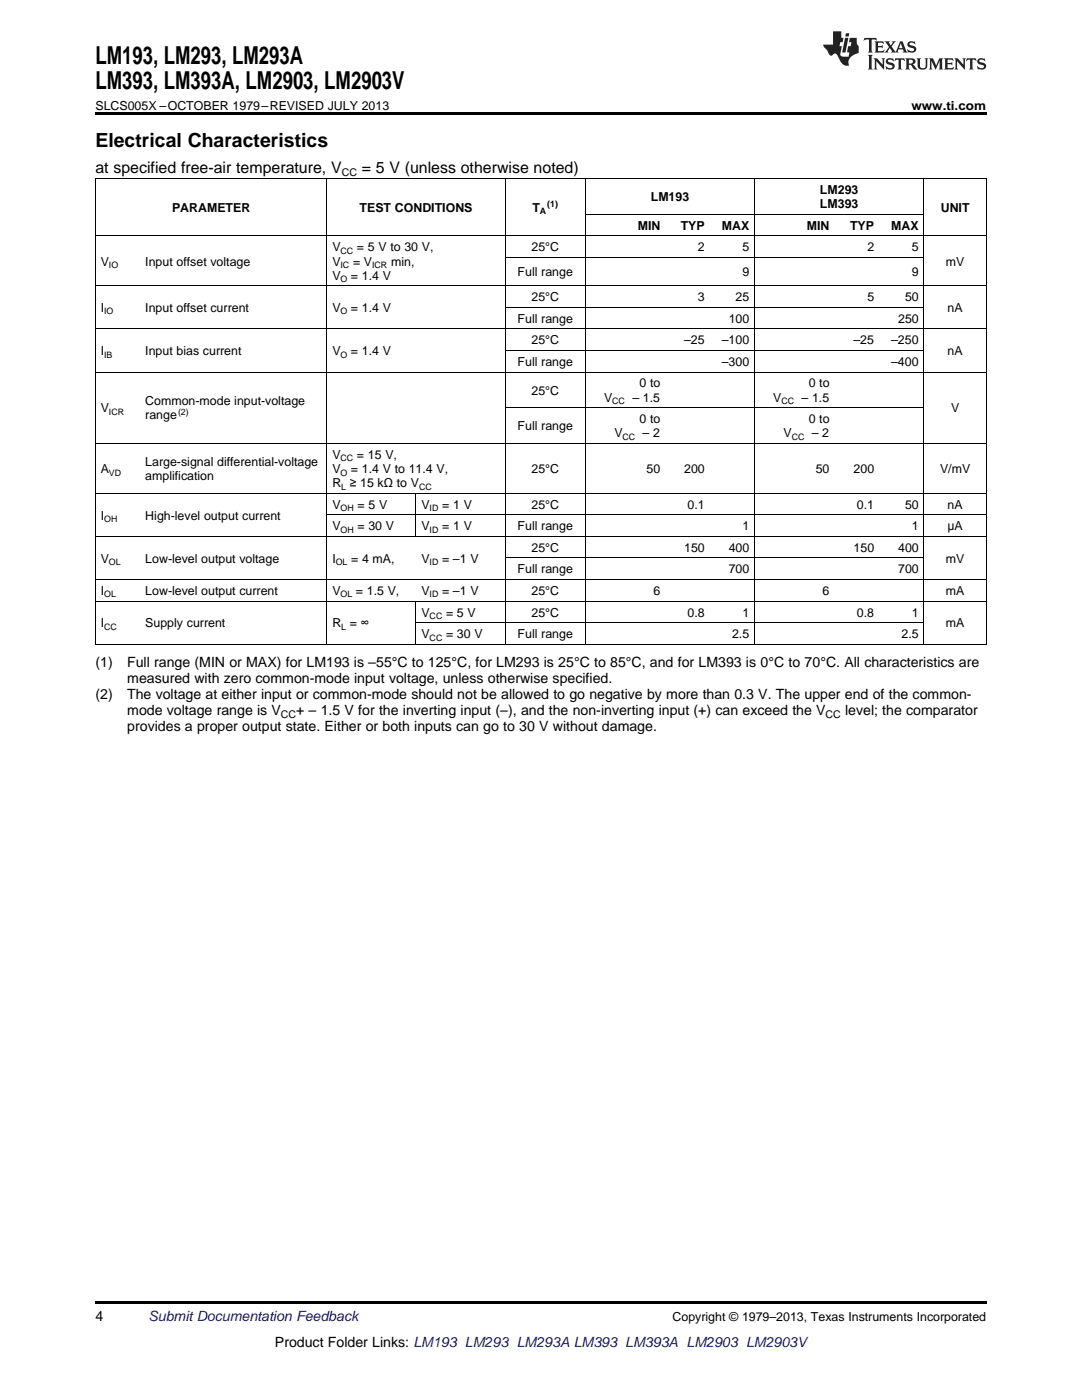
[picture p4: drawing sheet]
<svg xmlns="http://www.w3.org/2000/svg" width="216mm" height="279mm" viewBox="0 0 216 279" stroke-linecap="round" stroke-linejoin="round" font-family="sans-serif">
<defs><g id="words">
<g font-size="4.9">
<text x="19" y="12.8">LM193, LM293, LM293A</text>
<text x="19" y="17.8">LM393, LM393A, LM2903, LM2903V</text>
</g>
<text font-size="3.9" x="19" y="29.3">Electrical Characteristics</text>
<g font-size="3.2">
<text x="19" y="34.4">at specified free-air temperature, V</text>
<text x="72.2" y="34.4">= 5 V (unless otherwise noted)</text>
</g>
<g font-size="2.8">
<text x="19" y="133.2">(1)</text>
<text x="25.4" y="133.2">Full range (MIN or MAX) for LM193 is –55°C to 125°C, for LM293 is 25°C to 85°C, and for LM393 is 0°C to 70°C. All characteristics are</text>
<text x="25.4" y="136.4">measured with zero common-mode input voltage, unless otherwise specified.</text>
<text x="19" y="139.6">(2)</text>
<text x="25.4" y="139.6">The voltage at either input or common-mode should not be allowed to go negative by more than 0.3 V. The upper end of the common-</text>
<text x="25.4" y="142.7">mode voltage range is V</text>
<text x="59.1" y="142.7">+ – 1.5 V for the inverting input (–), and the non-inverting input (+) can exceed the V</text>
<text x="168.6" y="142.7">level; the comparator</text>
<text x="25.4" y="145.9">provides a proper output state. Either or both inputs can go to 30 V without damage.</text>
<text x="19" y="263.6">4</text>
<text x="54.9" y="268.9">Product Folder Links: LM193 LM293 LM293A LM393 LM393A LM2903 LM2903V</text>
</g>
<text font-size="2.8" fill="#0000c8" x="29.6" y="263.6">Submit Documentation Feedback</text>
<g font-size="2.5">
<text x="19" y="21.9">SLCS005X –OCTOBER 1979–REVISED JULY 2013</text>
<text x="181.9" y="21.9">www.ti.com</text>
<text x="129.9" y="40.1">LM193</text>
<text x="163.6" y="38.7">LM293</text>
<text x="163.6" y="41.6">LM393</text>
<text x="34.3" y="42.3">PARAMETER</text>
<text x="71.8" y="42.3">TEST CONDITIONS</text>
<text x="106.2" y="42.3">T</text>
<text x="127.2" y="45.9">MIN</text>
<text x="135.8" y="45.9">TYP</text>
<text x="144" y="45.9">MAX</text>
<text x="161" y="45.9">MIN</text>
<text x="169.6" y="45.9">TYP</text>
<text x="177.8" y="45.9">MAX</text>
<text x="187.7" y="42.3">UNIT</text>
<text x="20.1" y="53">V</text>
<text x="29" y="53">Input offset voltage</text>
<text x="66.3" y="50.2">V</text>
<text x="66.3" y="53">V</text>
<text x="70.4" y="53">= V</text>
<text x="71.2" y="50.2">= 5 V to 30 V,</text>
<text x="78" y="53">min,</text>
<text x="106" y="50.2">25°C</text>
<text x="139.3" y="50.2">2</text>
<text x="148.2" y="50.2">5</text>
<text x="173.1" y="50.2">2</text>
<text x="182" y="50.2">5</text>
<text x="188.7" y="53">mV</text>
<text x="66.3" y="55.8">V</text>
<text x="70" y="55.8">= 1.4 V</text>
<text x="103.3" y="55.1">Full range</text>
<text x="148.2" y="55.1">9</text>
<text x="182" y="55.1">9</text>
<text x="20.1" y="62.3">I</text>
<text x="29" y="62.3">Input offset current</text>
<text x="66.3" y="62.3">V</text>
<text x="70" y="62.3">= 1.4 V</text>
<text x="103.3" y="64.4">Full range</text>
<text x="106" y="60.1">25°C</text>
<text x="139.3" y="60.1">3</text>
<text x="145.4" y="64.4">100</text>
<text x="146.8" y="60.1">25</text>
<text x="173.1" y="60.1">5</text>
<text x="179.2" y="64.4">250</text>
<text x="180.6" y="60.1">50</text>
<text x="189.1" y="62.3">nA</text>
<text x="20.1" y="70.9">I</text>
<text x="29" y="70.9">Input bias current</text>
<text x="66.3" y="70.9">V</text>
<text x="70" y="70.9">= 1.4 V</text>
<text x="106" y="68.7">25°C</text>
<text x="136.5" y="68.7">–25</text>
<text x="144" y="68.7">–100</text>
<text x="170.3" y="68.7">–25</text>
<text x="177.8" y="68.7">–250</text>
<text x="189.1" y="70.9">nA</text>
<text x="103.3" y="73">Full range</text>
<text x="127.6" y="77.3">0 to</text>
<text x="144" y="73">–300</text>
<text x="161.4" y="77.3">0 to</text>
<text x="177.8" y="73">–400</text>
<text x="20.1" y="82.3">V</text>
<text x="29" y="80.9">Common-mode input-voltage</text>
<text x="29" y="83.7">range</text>
<text x="106" y="78.7">25°C</text>
<text x="120.5" y="80.2">V</text>
<text x="126.2" y="80.2">– 1.5</text>
<text x="154.3" y="80.2">V</text>
<text x="159.9" y="80.2">– 1.5</text>
<text x="189.8" y="82.3">V</text>
<text x="103.3" y="85.9">Full range</text>
<text x="122.6" y="87.3">V</text>
<text x="127.6" y="84.5">0 to</text>
<text x="128.2" y="87.3">– 2</text>
<text x="156.4" y="87.3">V</text>
<text x="161.4" y="84.5">0 to</text>
<text x="162" y="87.3">– 2</text>
<text x="20.1" y="94.4">A</text>
<text x="29" y="93">Large-signal differential-voltage</text>
<text x="29" y="95.8">amplification</text>
<text x="66.3" y="91.6">V</text>
<text x="66.3" y="94.4">V</text>
<text x="70" y="94.4">= 1.4 V to 11.4 V,</text>
<text x="71.2" y="91.6">= 15 V,</text>
<text x="106" y="94.4">25°C</text>
<text x="129" y="94.4">50</text>
<text x="136.5" y="94.4">200</text>
<text x="162.8" y="94.4">50</text>
<text x="170.3" y="94.4">200</text>
<text x="187.6" y="94.4">V/mV</text>
<text x="66.3" y="97.2">R ≥ 15 kΩ to V</text>
<text x="66.3" y="101.5">V</text>
<text x="71.3" y="101.5">= 5 V</text>
<text x="84.1" y="101.5">V</text>
<text x="88.2" y="101.5">= 1 V</text>
<text x="106" y="101.5">25°C</text>
<text x="137.2" y="101.5">0.1</text>
<text x="171" y="101.5">0.1</text>
<text x="180.6" y="101.5">50</text>
<text x="189.1" y="101.5">nA</text>
<text x="20.1" y="103.7">I</text>
<text x="29" y="103.7">High-level output current</text>
<text x="66.3" y="105.8">V</text>
<text x="71.3" y="105.8">= 30 V</text>
<text x="84.1" y="105.8">V</text>
<text x="88.2" y="105.8">= 1 V</text>
<text x="103.3" y="105.8">Full range</text>
<text x="148.2" y="105.8">1</text>
<text x="182" y="105.8">1</text>
<text x="189.1" y="105.8">μA</text>
<text x="20.1" y="112.3">V</text>
<text x="29" y="112.3">Low-level output voltage</text>
<text x="66.3" y="112.3">I</text>
<text x="70.1" y="112.3">= 4 mA,</text>
<text x="84.1" y="112.3">V</text>
<text x="88.2" y="112.3">= –1 V</text>
<text x="106" y="110.1">25°C</text>
<text x="136.5" y="110.1">150</text>
<text x="145.4" y="110.1">400</text>
<text x="170.3" y="110.1">150</text>
<text x="179.2" y="110.1">400</text>
<text x="188.7" y="112.3">mV</text>
<text x="20.1" y="118.7">I</text>
<text x="29" y="118.7">Low-level output current</text>
<text x="66.3" y="118.7">V</text>
<text x="71" y="118.7">= 1.5 V,</text>
<text x="84.1" y="118.7">V</text>
<text x="88.2" y="118.7">= –1 V</text>
<text x="103.3" y="114.4">Full range</text>
<text x="106" y="118.7">25°C</text>
<text x="130.4" y="118.7">6</text>
<text x="145.4" y="114.4">700</text>
<text x="164.1" y="118.7">6</text>
<text x="179.2" y="114.4">700</text>
<text x="188.7" y="118.7">mA</text>
<text x="20.1" y="125.2">I</text>
<text x="29" y="125.2">Supply current</text>
<text x="66.3" y="125.2">R = ∞</text>
<text x="84.1" y="123">V</text>
<text x="89" y="123">= 5 V</text>
<text x="106" y="123">25°C</text>
<text x="137.2" y="123">0.8</text>
<text x="148.2" y="123">1</text>
<text x="171" y="123">0.8</text>
<text x="182" y="123">1</text>
<text x="188.7" y="125.2">mA</text>
<text x="84.1" y="127.4">V</text>
<text x="89" y="127.4">= 30 V</text>
<text x="103.3" y="127.4">Full range</text>
<text x="146.1" y="127.4">2.5</text>
<text x="179.9" y="127.4">2.5</text>
<text x="134.2" y="263.6">Copyright © 1979–2013, Texas Instruments Incorporated</text>
</g>
<g font-size="2.1">
<text x="68.2" y="35.1">CC</text>
<text x="56.1" y="143.3">CC</text>
<text x="164.7" y="143.3">CC</text>
</g>
<g font-size="1.8">
<text x="109.2" y="41.3">(1)</text>
<text x="107.7" y="42.8">A</text>
<text x="21.7" y="53.5">IO</text>
<text x="67.9" y="50.7">CC</text>
<text x="67.9" y="53.5">IC</text>
<text x="74.3" y="53.5">ICR</text>
<text x="67.9" y="56.3">O</text>
<text x="20.8" y="62.8">IO</text>
<text x="67.9" y="62.8">O</text>
<text x="20.8" y="71.4">IB</text>
<text x="67.9" y="71.4">O</text>
<text x="21.7" y="82.8">ICR</text>
<text x="35.5" y="82.7">(2)</text>
<text x="122.2" y="80.6">CC</text>
<text x="155.9" y="80.6">CC</text>
<text x="124.2" y="87.8">CC</text>
<text x="158" y="87.8">CC</text>
<text x="21.7" y="94.9">VD</text>
<text x="67.9" y="92.1">CC</text>
<text x="67.9" y="94.9">O</text>
<text x="68.1" y="97.7">L</text>
<text x="83.6" y="97.7">CC</text>
<text x="20.8" y="104.2">OH</text>
<text x="67.9" y="102">OH</text>
<text x="67.9" y="106.3">OH</text>
<text x="85.7" y="102">ID</text>
<text x="85.7" y="106.3">ID</text>
<text x="21.7" y="112.8">OL</text>
<text x="67" y="112.8">OL</text>
<text x="85.7" y="112.8">ID</text>
<text x="20.8" y="119.2">OL</text>
<text x="67.9" y="119.2">OL</text>
<text x="85.7" y="119.2">ID</text>
<text x="20.8" y="125.7">CC</text>
<text x="68.1" y="125.7">L</text>
<text x="85.7" y="123.5">CC</text>
<text x="85.7" y="127.8">CC</text>
</g>
</g></defs>
<path d="M19 22.5h177.8v.5h-177.8zM19 259.7h177.8v.5h-177.8z" fill="#000"/>
<g fill="none" stroke="#000" stroke-width=".2">
<path d="M19 35.6h177.8M19.1 35.7v92.9M65.2 35.7v92.9M100.8 35.7v92.9M116.8 35.7v92.9M150.5 35.7v92.9M184.3 35.7v92.9M196.8 35.7v92.9M19 57h177.8M19 47.1h177.8M100.8 51.4h83.6M116.8 42.8h67.6"/>
<path d="M19 74.2h177.8M19 65.6h177.8M100.8 69.9h83.6M100.8 61.3h83.6M19 98.4h177.8M19 88.5h177.8M83 98.5v8.6M100.8 81.4h83.6M19 120h177.8M19 115.7h177.8M19 107.1h177.8M65.3 102.7h131.5"/>
<path d="M100.8 111.4h83.6M19 128.6h177.8M83 120v8.6M83 124.3h101.4"/>
</g>
<g fill="#231f20">
<path d="M172.5 7.6l-.1 .5 .4-.2h.6v.1v2.1l-.2 .4h.9l-.2-.4v-2.1l.1-.1h.5l.5 .2-.2-.5zM174.5 8.3l.2 .3v1.5l-.2 .4h1.8l.2-.6a1.04 1.04 0 0 1-1.3 .2v-.7h.6l.3 .2v-.6l-.3 .2h-.6v-.6l.8-.1 .4 .3-.2-.5zM176.5 8.3l.9 1.1-.9 1.1h.8l-.2-.2 .4-.7 .5 .7-.2 .2h1.5l-.2-.2 .2-.4h.9l.1 .4-.2 .2h1l-.3-.3-.7-1.9h-.5l-.9 2-.8-1 .9-1h-.8l.1 .3-.4 .5-.3-.6 .1-.2zM179.7 8.6l.4 1h-.7zM181.3 8.4a.63 .63 0 0 0-.2 .7 .63 .63 0 0 0 .6 .4l.6 .2 .1 .2a.75 .75 0 0 1-.7 .4 .75 .75 0 0 1-.6-.5l.1 .7 .1-.1a1.11 1.11 0 0 0 1.5-.6 1.13 1.13 0 0 0-1.2-.8l-.1-.4a1.04 1.04 0 0 1 1.2 .2l-.2-.5-.2 .1-.4-.2zM173.2 10.9l.2 .4v2.2l-.2 .4h1l-.3-.4v-2.2l.3-.4zM174.3 11.6l.3 .4v1.5l-.3 .4h.8l-.2-.4v-1.3l1.5 1.7v-1.9l.2-.4h-.7l.2 .4v.9l-1.1-1.3zM177 11.8a.62 .62 0 0 0-.2 .7 .62 .62 0 0 0 .6 .4l.6 .1 .1 .3a.76 .76 0 0 1-.7 .3 .76 .76 0 0 1-.7-.4l.2 .7 .1-.1a1.11 1.11 0 0 0 1.5-.6 1.13 1.13 0 0 0-1.2-.8l-.1-.4a1.04 1.04 0 0 1 1.2 .2l-.2-.6-.2 .1-.5-.1zM178.7 11.6l-.2 .6a.61 .61 0 0 1 .8-.3v1.6l-.2 .4h.9l-.2-.4v-1.6a.63 .63 0 0 1 .7 .3l-.1-.6zM180.6 11.6l.3 .4v1.5l-.3 .4h1l-.2-.2-.1-.8 .6 .2a.76 .76 0 0 0 1.2 .7l-1-1a.58 .58 0 0 0 .6-.5 .58 .58 0 0 0-.5-.6zM181.4 11.9h.1a.45 .45 0 0 1 .5 .1 .45 .45 0 0 1 .1 .5l-.8 .2zM182.9 11.6l.2 .2a2.17 2.17 0 0 0 .3 1.9 .99 .99 0 0 0 1.6-.6v-1.1l.2-.4h-.7l.2 .2a1.92 1.92 0 0 1-.2 1.8 .6 .6 0 0 1-.9-.5v-1.1l.2-.4zM185.4 11.6l.2 .4v1.5l-.2 .4h.7l-.2-.4v-1.4l.8 1.8 .8-1.8v1.4l-.2 .4h.9l-.2-.4v-1.5l.2-.4h-.8l-.6 1.5-.6-1.5zM188.4 11.6l.2 .4v1.5l-.2 .4h1.8l.1-.6a1.04 1.04 0 0 1-1.2 .1v-.6h.5l.4 .2v-.6l-.4 .2h-.5v-.7h.8l.3 .3-.1-.6zM190.5 11.6l.2 .4v1.5l-.2 .4h.7l-.2-.4v-1.3l1.5 1.7v-1.9l.2-.4h-.7l.2 .4v.9l-1.1-1.3zM192.9 11.6l-.1 .6a.61 .61 0 0 1 .7-.3l.1 1.6-.3 .4h1l-.3-.4 .1-1.6a.63 .63 0 0 1 .7 .3l-.1-.6zM195.2 11.8a.62 .62 0 0 0-.2 .7 .62 .62 0 0 0 .6 .4l.6 .1 .1 .3a.76 .76 0 0 1-.7 .3 .76 .76 0 0 1-.6-.4l.1 .7 .1-.1a1.11 1.11 0 0 0 1.6-.6 1.13 1.13 0 0 0-1.3-.8l-.1-.4a1.04 1.04 0 0 1 1.2 .2l-.1-.6-.2 .1-.5-.1z"/>
<path d="M166.2 6.3v2.6h-1.9v.4l.8 .9a.91 .91 0 0 0 1 .8 .56 .56 0 0 1 .5-.3 .56 .56 0 0 1 .5 .3l.4 .8a1.53 1.53 0 0 0 1.9 1.2 1.54 1.54 0 0 1 1-2.1l.9-.3v-1.4a1.52 1.52 0 0 1-.4-1.6h-1.3l-.2 .8h.5l-.2 .8h-.5l-.1 1v.2l.4 .1-.2 .8a1.93 1.93 0 0 1-1.6-.3l.3-1.8h-.5l.2-.8h.4l.2-.8h-.4v-1.3zM168.6 7.6l-.6 2.9h.7l.6-2.9zM168.8 6.6l-.1 .7h.6l.2-.7z"/>
</g>
<use href="#words"/>
</svg>
